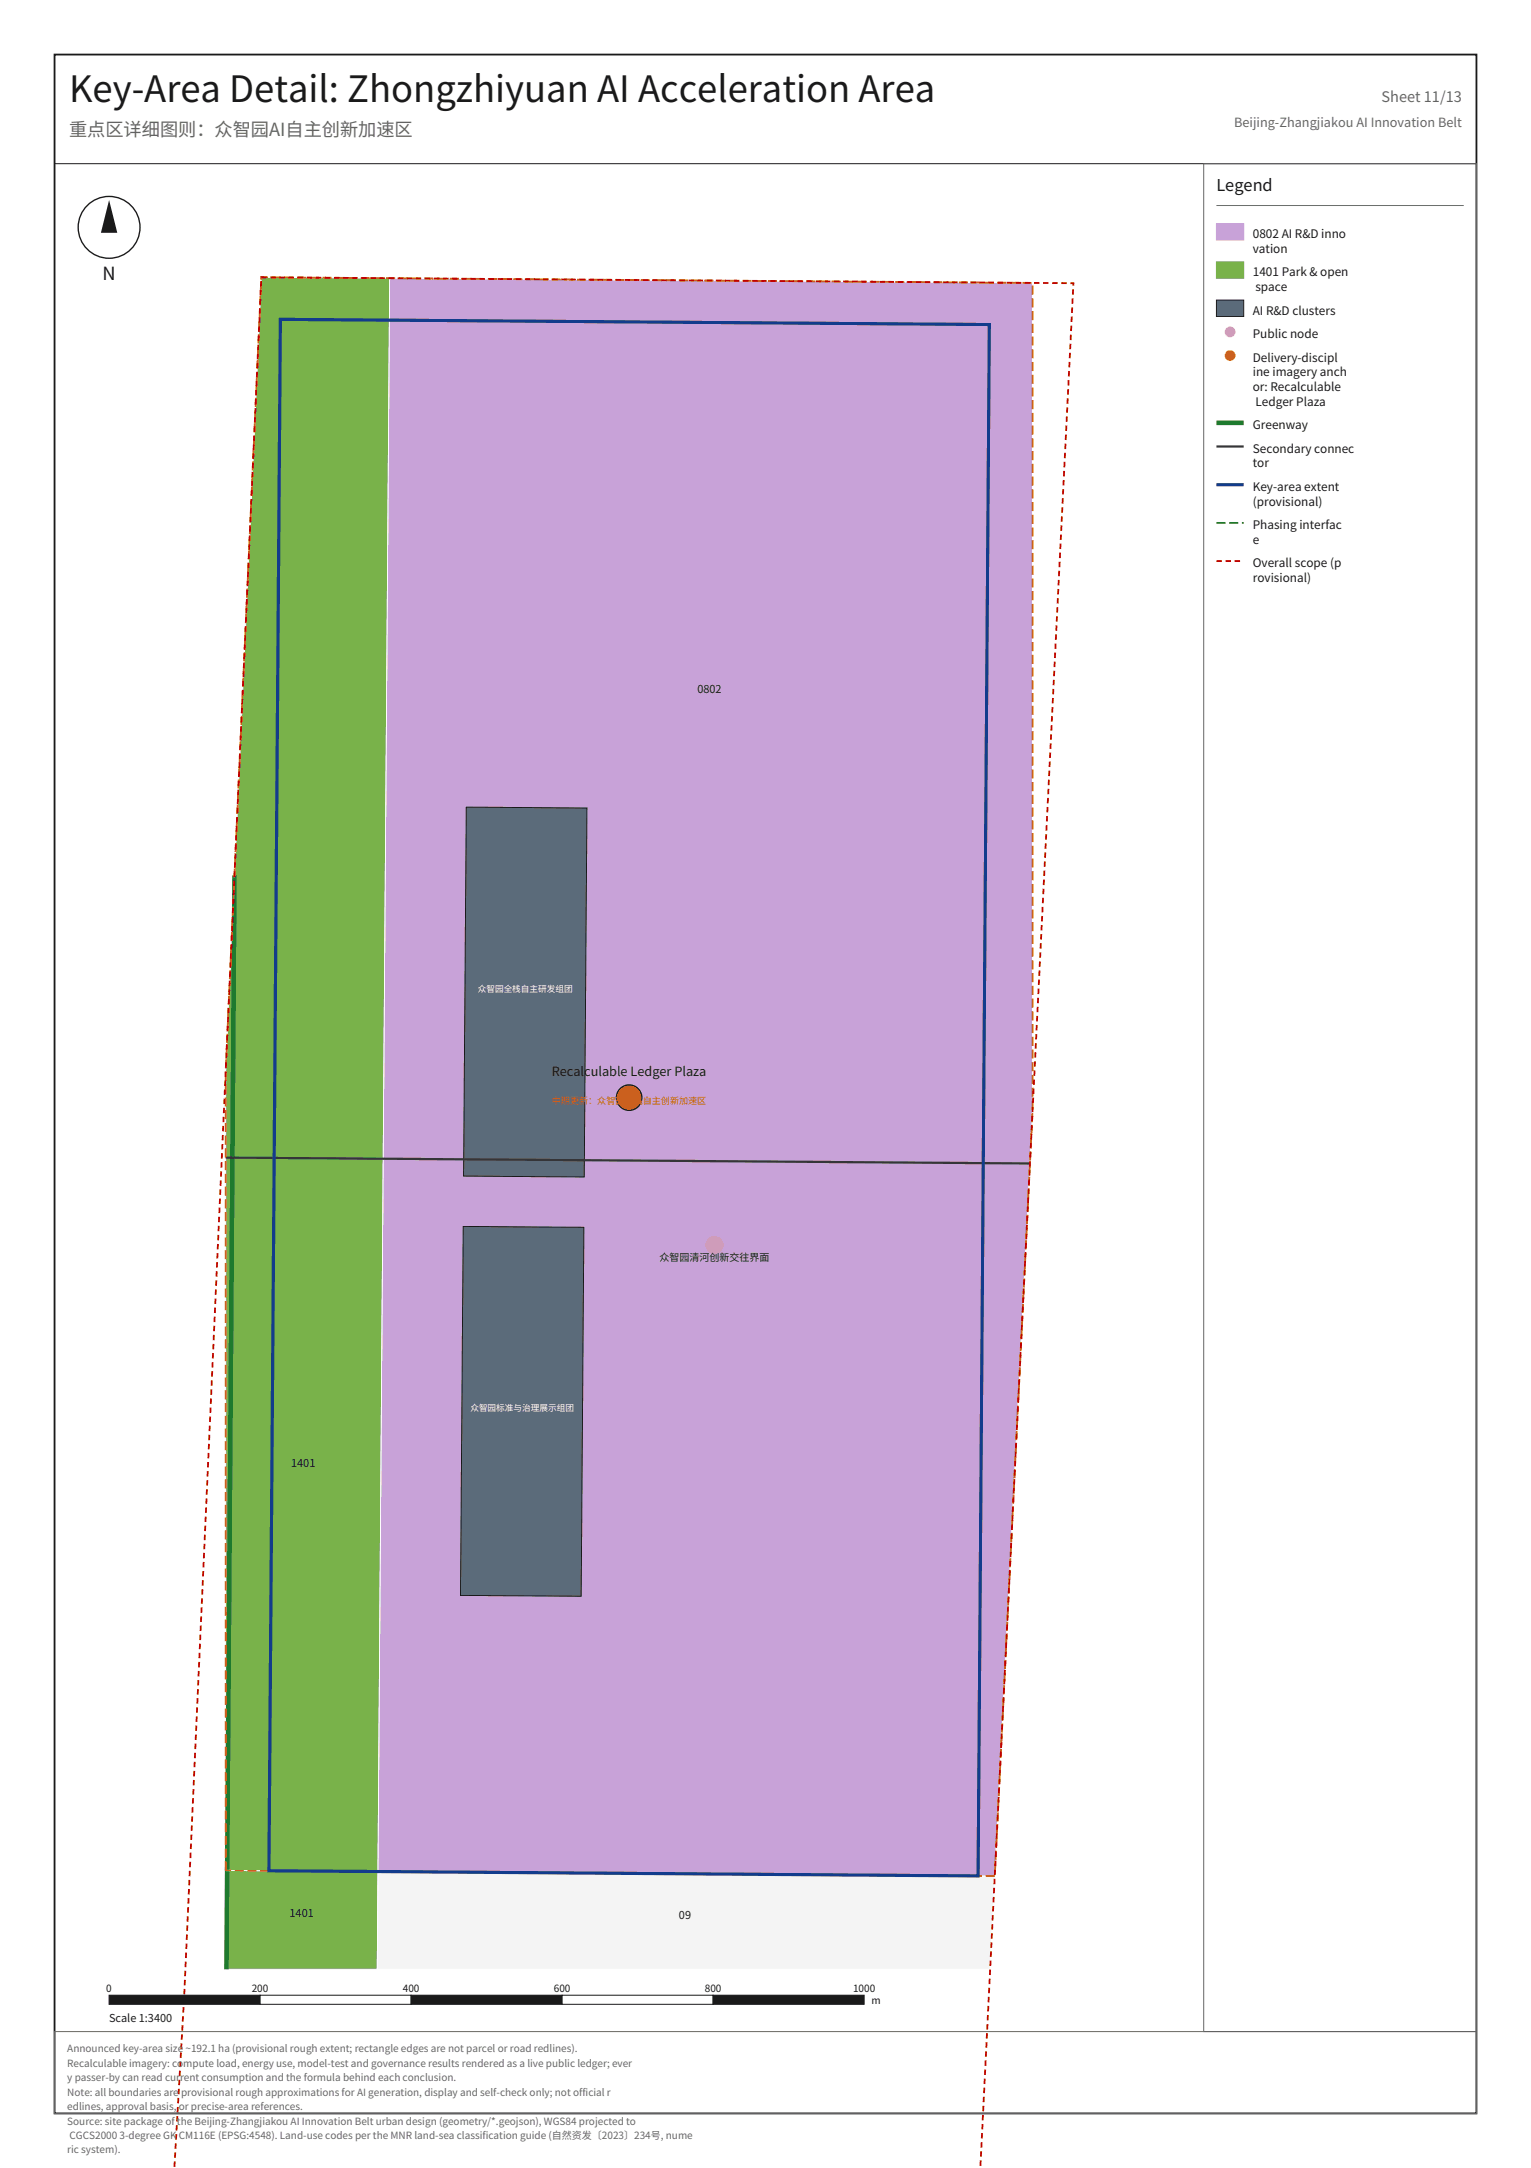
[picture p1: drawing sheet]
<svg xmlns="http://www.w3.org/2000/svg" width="594mm" height="841mm" viewBox="0 0 594 841" stroke-linecap="round" stroke-linejoin="round" font-family="sans-serif">
<defs><g id="words">
<text font-size="14.1" fill="#1a1a1a" x="26.8" y="39.5">Key-Area Detail: Zhongzhiyuan AI Acceleration Area</text>
<text font-size="7.1" fill="#666" x="26.8" y="52.9">重点区详细图则：众智园AI自主创新加速区</text>
<text font-size="7.1" fill="#1a1a1a" x="39.8" y="108.7">N</text>
<text font-size="6.3" fill="#1a1a1a" x="472" y="74.1">Legend</text>
<text font-size="5.6" fill="#666" x="536.1" y="39.5">Sheet 11/13</text>
<text font-size="4.9" fill="#666" x="478.9" y="49.4">Beijing-Zhangjiakou AI Innovation Belt</text>
<text font-size="4.9" fill="#1a1a1a" x="214.1" y="417.3">Recalculable Ledger Plaza</text>
<g font-size="4.6" fill="#1a1a1a">
<text x="486.1" y="92.4">0802 AI R&amp;D inno</text>
<text x="486.1" y="98.1">vation</text>
<text x="486.1" y="107.2">1401 Park &amp; open</text>
<text x="487.2" y="112.9">space</text>
<text x="486.1" y="122.1">AI R&amp;D clusters</text>
<text x="486.1" y="131.2">Public node</text>
<text x="486.1" y="140.4">Delivery-discipl</text>
<text x="486.1" y="146">ine imagery anch</text>
<text x="486.1" y="151.7">or: Recalculable</text>
<text x="487.2" y="157.3">Ledger Plaza</text>
<text x="486.1" y="166.5">Greenway</text>
<text x="486.1" y="175.7">Secondary connec</text>
<text x="486.1" y="181.3">tor</text>
<text x="486.1" y="190.5">Key-area extent</text>
<text x="486.1" y="196.1">(provisional)</text>
<text x="486.1" y="205.3">Phasing interfac</text>
<text x="486.1" y="211">e</text>
<text x="486.1" y="220.1">Overall scope (p</text>
<text x="486.1" y="225.8">rovisional)</text>
</g>
<g font-size="4.2" fill="#1a1a1a">
<text x="270.6" y="268.9">0802</text>
<text x="113" y="569.1">1401</text>
<text x="112.4" y="743.6">1401</text>
<text x="263.5" y="744.4">09</text>
<text x="42.3" y="784.6">Scale 1:3400</text>
</g>
<g font-size="3.9" fill="#1a1a1a">
<text x="255.9" y="489.3">众智园清河创新交往界面</text>
<text x="41.3" y="772.6">0</text>
<text x="97.7" y="772.6">200</text>
<text x="156.3" y="772.6">400</text>
<text x="214.9" y="772.6">600</text>
<text x="273.5" y="772.6">800</text>
<text x="331" y="772.6">1000</text>
<text x="338.1" y="777.5">m</text>
</g>
<g font-size="3.9" fill="#666">
<text x="26.1" y="795.9">Announced key-area size ~192.1 ha (provisional rough extent; rectangle edges are not parcel or road redlines).</text>
<text x="26.1" y="801.9">Recalculable imagery: compute load, energy use, model-test and governance results rendered as a live public ledger; ever</text>
<text x="26.1" y="807.2">y passer-by can read current consumption and the formula behind each conclusion.</text>
<text x="26.1" y="813.2">Note: all boundaries are provisional rough approximations for AI generation, display and self-check only; not official r</text>
<text x="26.1" y="818.4">edlines, approval basis, or precise-area references.</text>
<text x="26.1" y="824.4">Source: site package of the Beijing-Zhangjiakou AI Innovation Belt urban design (geometry/*.geojson), WGS84 projected to</text>
<text x="27" y="829.7">CGCS2000 3-degree GK CM116E (EPSG:4548). Land-use codes per the MNR land-sea classification guide (自然资发〔2023〕234号, nume</text>
<text x="26.1" y="835">ric system).</text>
</g>
<text font-size="3.5" fill="#c66900" x="214.1" y="428.2">中期更新：众智园全栈自主创新加速区</text>
<g font-size="3.4" fill="#fff">
<text x="185.4" y="384.8">众智园全栈自主研发组团</text>
<text x="182.5" y="547.5">众智园标准与治理展示组团</text>
</g>
</g></defs>
<path d="M21.2 21.2h551.7v798.7h-551.7z" fill="none" stroke="#1a1a1a" stroke-width=".71" stroke-linecap="butt"/>
<path d="M21.2 63.5h551.7" fill="none" stroke="#1a1a1a" stroke-width=".39"/>
<path d="M467.1 63.5h105.8v724.6h-105.8zM21.2 788.1h551.7v31.8h-551.7z" fill="none" stroke="#666" stroke-width=".39"/>
<path d="M87.6 725.6l59.1 .4-.3 38h-58.8z" fill-rule="evenodd" fill="#79b24a" stroke="#fff" stroke-width=".39"/>
<path d="M146.7 726l239.3 1.8-1.8 36.2h-237.8z" fill-rule="evenodd" fill="#f4f4f4" stroke="#fff" stroke-width=".39"/>
<path d="M101.4 107.6l49.8 .3-4.5 618.1-59.1-.4v-310.1z" fill-rule="evenodd" fill="#79b24a" stroke="#fff" stroke-width=".39"/>
<path d="M151.2 107.9l249.5 1.8v321.3l-14.7 296.8-239.3-1.8z" fill-rule="evenodd" fill="#c8a2d8" stroke="#fff" stroke-width=".39"/>
<g fill="#5b6b7a" stroke="#1a1a1a" stroke-width=".39">
<path d="M180.9 313.1l46.9 .3-1.1 143.2-46.8-.4z" fill-rule="evenodd"/>
<path d="M179.7 475.8l46.9 .3-1.1 143.1-46.8-.3z" fill-rule="evenodd"/>
</g>
<circle cx="277.2" cy="483" r="3.5" fill="#f2a0c0"/>
<circle cx="244.1" cy="425.8" r="4.9" fill="#ffb400"/>
<circle cx="244.1" cy="425.8" r="4.9" fill="none" stroke="#1a1a1a" stroke-width=".53"/>
<path d="M91 339.6l-3.1 424.4" fill="none" stroke="#1e7a2e" stroke-width="1.8" stroke-linecap="butt"/>
<path d="M87.6 449.1l312.1 2.2" fill="none" stroke="#3a3a3a" stroke-width=".88" stroke-linecap="butt"/>
<path d="M101.4 107.6l299.3 2.1v321.3l-14.7 296.8-298.4-2.2v-310.1z" fill="none" stroke="#c66900" stroke-width=".71" stroke-dasharray="3.5 1.4" stroke-linecap="butt"/>
<path d="M108.8 123.9l275.1 2-4.4 601.8-275.1-2z" fill="none" stroke="#123c8c" stroke-width="1.2" stroke-linecap="butt"/>
<path d="M101.4 107.6l-29.9 666.7-3.8 66.8M380.4 841.1l36.1-731.2-315.1-2.3" fill="none" stroke="#c00000" stroke-width=".71" stroke-dasharray="2.1 1.4" stroke-linecap="butt"/>
<path d="M472 79.7h96" fill="none" stroke="#666" stroke-width=".39"/>
<path d="M472 86.8h10.6v6.3h-10.6z" fill-rule="evenodd" fill="#c8a2d8" stroke="#c8a2d8" stroke-width=".39"/>
<path d="M472 101.6h10.6v6.3h-10.6z" fill-rule="evenodd" fill="#79b24a" stroke="#79b24a" stroke-width=".39"/>
<path d="M472 116.4h10.6v6.4h-10.6z" fill-rule="evenodd" fill="#5b6b7a" stroke="#1a1a1a" stroke-width=".39"/>
<circle cx="477.3" cy="128.8" r="2.12" fill="#f2a0c0"/>
<circle cx="477.3" cy="137.9" r="2.12" fill="#ffb400"/>
<path d="M472 164h10.6" fill="none" stroke="#1e7a2e" stroke-width="1.8" stroke-linecap="butt"/>
<path d="M472 173.2h10.6" fill="none" stroke="#3a3a3a" stroke-width=".88" stroke-linecap="butt"/>
<path d="M472 188h10.6" fill="none" stroke="#123c8c" stroke-width="1.2" stroke-linecap="butt"/>
<path d="M472 202.8h10.6" fill="none" stroke="#2e7d32" stroke-width=".71" stroke-dasharray="3.5 1.4" stroke-linecap="butt"/>
<path d="M472 217.7h10.6" fill="none" stroke="#c00000" stroke-width=".71" stroke-dasharray="2.1 1.4" stroke-linecap="butt"/>
<circle cx="42.3" cy="88.2" r="12" fill="none" stroke="#1a1a1a" stroke-width=".53"/>
<path d="M42.3 77.6l3.2 12.7h-6.3z" fill="#1a1a1a"/>
<path d="M42.3 774h58.6v3.5h-58.6z" fill-rule="evenodd" fill="#1a1a1a" stroke="#1a1a1a" stroke-width=".39"/>
<path d="M100.9 774h58.6v3.5h-58.6z" fill-rule="evenodd" fill="#fff" stroke="#1a1a1a" stroke-width=".39"/>
<path d="M159.5 774h58.6v3.5h-58.6z" fill-rule="evenodd" fill="#1a1a1a" stroke="#1a1a1a" stroke-width=".39"/>
<path d="M218.1 774h58.6v3.5h-58.6z" fill-rule="evenodd" fill="#fff" stroke="#1a1a1a" stroke-width=".39"/>
<path d="M276.7 774h58.6v3.5h-58.6z" fill-rule="evenodd" fill="#1a1a1a" stroke="#1a1a1a" stroke-width=".39"/>
<use href="#words"/>
</svg>
